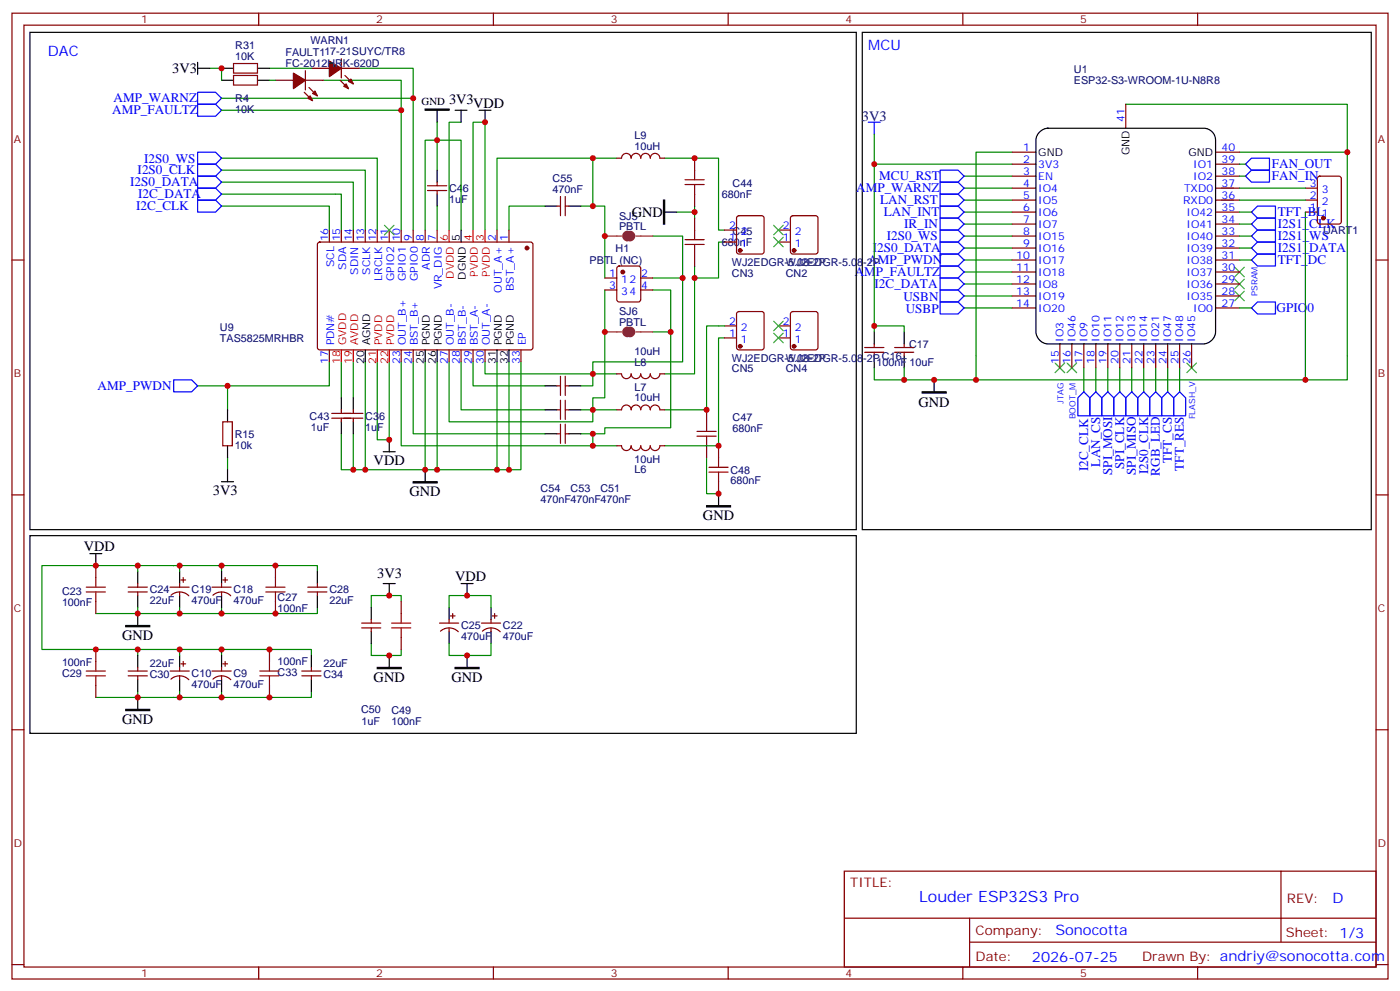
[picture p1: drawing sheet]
<svg xmlns="http://www.w3.org/2000/svg" width="412mm" height="292mm" viewBox="0 0 412 292" stroke-linecap="round" stroke-linejoin="round" font-family="sans-serif">
<defs><g id="words">
<text font-size="4.6" fill="#00f" x="270.8" y="265.5">Louder ESP32S3 Pro</text>
<g font-size="4.2" fill="#00f">
<text x="14.1" y="16.6">DAC</text>
<text x="255.8" y="14.8">MCU</text>
<text x="392.5" y="265.7">D</text>
<text x="310.9" y="275.3">Sonocotta</text>
<text x="304" y="283.1">2026-07-25</text>
</g>
<g font-size="4.2">
<text x="50.7" y="21.5">3V3</text>
<text x="132.3" y="30.7">3V3</text>
<text x="139.3" y="31.8">VDD</text>
<text x="186.1" y="63.9">GND</text>
<text x="270.6" y="119.7">GND</text>
<text x="110.1" y="137">VDD</text>
<text x="62.7" y="145.7">3V3</text>
<text x="120.6" y="146">GND</text>
<text x="207.1" y="153.1">GND</text>
<text x="24.7" y="162.3">VDD</text>
<text x="111.1" y="170">3V3</text>
<text x="134.1" y="171.1">VDD</text>
<text x="36" y="188.4">GND</text>
<text x="110.1" y="200.7">GND</text>
<text x="133" y="200.7">GND</text>
<text x="36" y="213.1">GND</text>
</g>
<text font-size="4.2" fill="#000080" x="253.9" y="35.7">3V3</text>
<g font-size="3.9" fill="#00f">
<text x="33.1" y="33.7">AMP_FAULTZ</text>
<text x="33.5" y="30.2">AMP_WARNZ</text>
<text x="42.5" y="47.8">I2S0_WS</text>
<text x="40.5" y="51.4">I2S0_CLK</text>
<text x="259" y="53.1">MCU_RST</text>
<text x="374.6" y="49.6">FAN_OUT</text>
<text x="374.6" y="53.1">FAN_IN</text>
<text x="38.4" y="54.9">I2S0_DATA</text>
<text x="40.7" y="58.4">I2C_DATA</text>
<text x="252.2" y="56.6">AMP_WARNZ</text>
<text x="40.1" y="61.9">I2C_CLK</text>
<text x="259.3" y="60.1">LAN_RST</text>
<text x="260.3" y="63.7">LAN_INT</text>
<text x="376.4" y="63.7">TFT_BL</text>
<text x="261.2" y="70.7">I2S0_WS</text>
<text x="266.4" y="67.2">IR_IN</text>
<text x="376.4" y="67.2">I2S1_CLK</text>
<text x="376.4" y="70.8">I2S1_WS</text>
<text x="255.8" y="77.7">AMP_PWDN</text>
<text x="257.1" y="74.3">I2S0_DATA</text>
<text x="376.4" y="77.8">TFT_DC</text>
<text x="376.4" y="74.2">I2S1_DATA</text>
<text x="251.8" y="81.4">AMP_FAULTZ</text>
<text x="257.6" y="84.8">I2C_DATA</text>
<text x="266.1" y="88.5">USBN</text>
<text x="266.8" y="92">USBP</text>
<text x="376.1" y="91.9">GPIO0</text>
<text x="28.8" y="114.9">AMP_PWDN</text>
<text x="324.1" y="137.3" transform="rotate(-90 324.1 137.3)">LAN_CS</text>
<text x="345.2" y="136.3" transform="rotate(-90 345.2 136.3)">TFT_CS</text>
<text x="320.5" y="138.8" transform="rotate(-90 320.5 138.8)">I2C_CLK</text>
<text x="327.6" y="139.8" transform="rotate(-90 327.6 139.8)">SPI_MOSI</text>
<text x="331.1" y="138.1" transform="rotate(-90 331.1 138.1)">SPI_CLK</text>
<text x="334.6" y="139.8" transform="rotate(-90 334.6 139.8)">SPI_MISO</text>
<text x="338.2" y="139.6" transform="rotate(-90 338.2 139.6)">I2S0_CLK</text>
<text x="341.6" y="140" transform="rotate(-90 341.6 140)">RGB_LED</text>
<text x="348.7" y="138.6" transform="rotate(-90 348.7 138.6)">TFT_RES</text>
</g>
<g font-size="3.9" fill="#800">
<text x="250.5" y="261.1">TITLE:</text>
<text x="379.1" y="265.7">REV:</text>
<text x="287.4" y="275.3">Company:</text>
<text x="378.7" y="275.9">Sheet: 1/3</text>
<text x="287.4" y="282.9">Date:</text>
<text x="336.4" y="283">Drawn By: andriy@sonocotta.com</text>
</g>
<g font-size="3.2" fill="#800">
<text x="41.6" y="6.9">1</text>
<text x="110.8" y="6.9">2</text>
<text x="179.9" y="6.9">3</text>
<text x="249.1" y="6.9">4</text>
<text x="318.2" y="6.9">5</text>
<text x="4.1" y="42">A</text>
<text x="405.9" y="42">A</text>
<text x="4.1" y="111.1">B</text>
<text x="405.9" y="111.1">B</text>
<text x="4.1" y="180.3">C</text>
<text x="405.9" y="180.3">C</text>
<text x="4.1" y="249.4">D</text>
<text x="405.9" y="249.4">D</text>
<text x="41.6" y="287.7">1</text>
<text x="110.8" y="287.7">2</text>
<text x="179.9" y="287.7">3</text>
<text x="249.1" y="287.7">4</text>
<text x="318.2" y="287.7">5</text>
</g>
<g font-size="3.2" fill="#000080">
<text x="69.3" y="17.6">10K</text>
<text x="69.3" y="14.5">R31</text>
<text x="84.1" y="16.6">FAULT117-21SUYC/TR8</text>
<text x="91.4" y="13.1">WARN1</text>
<text x="84.1" y="19.8">FC-2012HRK-620D</text>
<text x="316.3" y="21.6">U1</text>
<text x="316.3" y="24.8">ESP32-S3-WROOM-1U-N8R8</text>
<text x="69.3" y="33.2">10K</text>
<text x="69.3" y="30">R4</text>
<text x="186.9" y="40.9">L9</text>
<text x="186.9" y="44.1">10uH</text>
<text x="162.8" y="53.6">C55</text>
<text x="132.3" y="59.7">1uF</text>
<text x="132.3" y="56.5">C46</text>
<text x="162.8" y="56.8">470nF</text>
<text x="212.6" y="58.3">680nF</text>
<text x="215.8" y="55.1">C44</text>
<text x="182.4" y="64.6">SJ5</text>
<text x="182.4" y="67.7">PBTL</text>
<text x="215.8" y="69.2">C45</text>
<text x="389.7" y="68.9">UART1</text>
<text x="173.7" y="77.7">PBTL (NC)</text>
<text x="181.3" y="74.2">H1</text>
<text x="212.6" y="72.4">680nF</text>
<text x="215.6" y="78.4">WJ2EDGR-5.08-2P</text>
<text x="215.6" y="81.4">CN3</text>
<text x="231.5" y="78.4">WJ2EDGR-5.08-2P</text>
<text x="231.5" y="81.4">CN2</text>
<text x="182.4" y="96">PBTL</text>
<text x="182.4" y="92.8">SJ6</text>
<text x="64.8" y="100.5">TAS5825MRHBR</text>
<text x="64.8" y="97.4">U9</text>
<text x="186.9" y="104.5">10uH</text>
<text x="186.9" y="107.7">L8</text>
<text x="215.6" y="106.6">WJ2EDGR-5.08-2P</text>
<text x="231.5" y="106.6">WJ2EDGR-5.08-2P C16</text>
<text x="258.2" y="107.7">100nF</text>
<text x="267.8" y="102.4">C17</text>
<text x="267.9" y="107.7">10uF</text>
<text x="215.6" y="109.7">CN5</text>
<text x="231.5" y="109.7">CN4</text>
<text x="186.9" y="118.2">10uH</text>
<text x="186.9" y="115">L7</text>
<text x="91.2" y="123.6">C43</text>
<text x="107.6" y="123.6">C36</text>
<text x="215.8" y="123.9">C47</text>
<text x="69.1" y="128.8">R15</text>
<text x="91.5" y="126.7">1uF</text>
<text x="107.6" y="126.7">1uF</text>
<text x="215.8" y="127.1">680nF</text>
<text x="69.1" y="132.1">10k</text>
<text x="186.9" y="136.2">10uH</text>
<text x="186.9" y="139.4">L6</text>
<text x="215.2" y="142.6">680nF</text>
<text x="215.2" y="139.4">C48</text>
<text x="159.3" y="148">470nF470nF470nF</text>
<text x="159.3" y="144.8">C54</text>
<text x="168.1" y="144.8">C53</text>
<text x="176.9" y="144.8">C51</text>
<text x="18.3" y="178.3">100nF</text>
<text x="18.3" y="175.1">C23</text>
<text x="44.1" y="177.9">22uF</text>
<text x="44.1" y="174.7">C24</text>
<text x="56.4" y="177.9">470uF</text>
<text x="56.4" y="174.7">C19</text>
<text x="68.8" y="177.9">470uF</text>
<text x="68.8" y="174.7">C18</text>
<text x="81.8" y="176.8">C27</text>
<text x="97" y="177.9">22uF</text>
<text x="97" y="174.7">C28</text>
<text x="81.8" y="180">100nF</text>
<text x="135.8" y="185.3">C25</text>
<text x="148.2" y="185.3">C22</text>
<text x="135.8" y="188.5">470uF</text>
<text x="148.2" y="188.5">470uF</text>
<text x="18.3" y="196">100nF</text>
<text x="44.1" y="196.4">22uF</text>
<text x="81.8" y="195.8">100nF</text>
<text x="95.2" y="196.4">22uF</text>
<text x="18.3" y="199.2">C29</text>
<text x="44.1" y="199.6">C30</text>
<text x="56.4" y="202.6">470uF</text>
<text x="56.4" y="199.4">C10</text>
<text x="68.8" y="202.6">470uF</text>
<text x="68.8" y="199.4">C9</text>
<text x="81.8" y="199">C33</text>
<text x="95.2" y="199.6">C34</text>
<text x="106.3" y="210">C50</text>
<text x="106.5" y="213.5">1uF</text>
<text x="115.3" y="213.5">100nF</text>
<text x="115.3" y="210.3">C49</text>
</g>
<g font-size="3.2">
<text x="124.2" y="30.9">GND</text>
<text x="305.9" y="45.9">GND</text>
<text x="332.7" y="45.7" transform="rotate(-90 332.7 45.7)">GND</text>
<text x="350.1" y="45.9">GND</text>
<text x="135.5" y="71.1" transform="rotate(-90 135.5 71.1)">5</text>
<text x="137.2" y="82.3" transform="rotate(-90 137.2 82.3)">DGND</text>
<text x="109" y="101.7" transform="rotate(-90 109 101.7)">AGND</text>
<text x="126.6" y="101.7" transform="rotate(-90 126.6 101.7)">PGND</text>
<text x="130.2" y="101.7" transform="rotate(-90 130.2 101.7)">PGND</text>
<text x="147.8" y="101.7" transform="rotate(-90 147.8 101.7)">PGND</text>
<text x="151.3" y="101.7" transform="rotate(-90 151.3 101.7)">PGND</text>
<text x="107.2" y="107.2" transform="rotate(-90 107.2 107.2)">20</text>
<text x="124.9" y="107.2" transform="rotate(-90 124.9 107.2)">25</text>
<text x="128.4" y="107.2" transform="rotate(-90 128.4 107.2)">26</text>
<text x="146" y="107.2" transform="rotate(-90 146 107.2)">31</text>
<text x="149.6" y="107.2" transform="rotate(-90 149.6 107.2)">32</text>
</g>
<g font-size="3.2" fill="#00f">
<text x="331.3" y="36" transform="rotate(-90 331.3 36)">41</text>
<text x="301.4" y="48">2</text>
<text x="301.4" y="44.5">1</text>
<text x="359.8" y="48">39</text>
<text x="359.8" y="44.5">40</text>
<text x="301.4" y="51.5">3</text>
<text x="305.9" y="52.9">EN</text>
<text x="305.9" y="49.4">3V3</text>
<text x="351.5" y="52.9">IO2</text>
<text x="351.5" y="49.4">IO1</text>
<text x="359.8" y="51.5">38</text>
<text x="301.4" y="58.6">5</text>
<text x="301.4" y="55">4</text>
<text x="305.9" y="60">IO5</text>
<text x="305.9" y="56.4">IO4</text>
<text x="348.5" y="60">RXD0</text>
<text x="348.8" y="56.4">TXD0</text>
<text x="359.8" y="58.6">36</text>
<text x="359.8" y="55">37</text>
<text x="385.9" y="58.6">2</text>
<text x="385.9" y="55">3</text>
<text x="389.4" y="56.8">3</text>
<text x="301.4" y="65.6">7</text>
<text x="301.4" y="62.1">6</text>
<text x="305.9" y="63.5">IO6</text>
<text x="349.5" y="63.5">IO42</text>
<text x="359.8" y="65.6">34</text>
<text x="359.8" y="62.1">35</text>
<text x="385.9" y="62.1">1</text>
<text x="389.4" y="63.9">1</text>
<text x="389.4" y="60.3">2</text>
<text x="96.7" y="71.1" transform="rotate(-90 96.7 71.1)">16</text>
<text x="100.2" y="71.1" transform="rotate(-90 100.2 71.1)">15</text>
<text x="103.7" y="71.1" transform="rotate(-90 103.7 71.1)">14</text>
<text x="107.2" y="71.1" transform="rotate(-90 107.2 71.1)">13</text>
<text x="110.8" y="71.1" transform="rotate(-90 110.8 71.1)">12</text>
<text x="114.3" y="71.1" transform="rotate(-90 114.3 71.1)">11</text>
<text x="117.8" y="71.1" transform="rotate(-90 117.8 71.1)">10</text>
<text x="121.4" y="71.1" transform="rotate(-90 121.4 71.1)">9</text>
<text x="124.9" y="71.1" transform="rotate(-90 124.9 71.1)">8</text>
<text x="128.4" y="71.1" transform="rotate(-90 128.4 71.1)">7</text>
<text x="146" y="71.1" transform="rotate(-90 146 71.1)">2</text>
<text x="149.6" y="71.1" transform="rotate(-90 149.6 71.1)">1</text>
<text x="214.8" y="70.9">1</text>
<text x="214.8" y="67.4">2</text>
<text x="218.3" y="69.1">2</text>
<text x="230.6" y="70.9">1</text>
<text x="230.6" y="67.4">2</text>
<text x="234.1" y="69.1">2</text>
<text x="301.4" y="69.1">8</text>
<text x="305.9" y="70.6">IO15</text>
<text x="305.9" y="67">IO7</text>
<text x="349.5" y="70.6">IO40</text>
<text x="349.5" y="67">IO41</text>
<text x="359.8" y="69.1">33</text>
<text x="218.3" y="72.7">1</text>
<text x="234.1" y="72.7">1</text>
<text x="299.4" y="76.2">10</text>
<text x="301.4" y="72.7">9</text>
<text x="305.9" y="77.6">IO17</text>
<text x="305.9" y="74.1">IO16</text>
<text x="349.5" y="77.6">IO38</text>
<text x="349.5" y="74.1">IO39</text>
<text x="359.8" y="76.2">31</text>
<text x="359.8" y="72.7">32</text>
<text x="98.4" y="78.7" transform="rotate(-90 98.4 78.7)">SCL</text>
<text x="102" y="79.3" transform="rotate(-90 102 79.3)">SDA</text>
<text x="105.5" y="80.9" transform="rotate(-90 105.5 80.9)">SDIN</text>
<text x="109" y="80.9" transform="rotate(-90 109 80.9)">SCLK</text>
<text x="112.5" y="82.7" transform="rotate(-90 112.5 82.7)">LRCLK</text>
<text x="116.1" y="82.8" transform="rotate(-90 116.1 82.8)">GPIO2</text>
<text x="119.6" y="82.8" transform="rotate(-90 119.6 82.8)">GPIO1</text>
<text x="123.1" y="82.8" transform="rotate(-90 123.1 82.8)">GPIO0</text>
<text x="126.6" y="79.4" transform="rotate(-90 126.6 79.4)">ADR</text>
<text x="179.5" y="81.5">1</text>
<text x="183" y="83.3">12</text>
<text x="188.9" y="81.5">2</text>
<text x="299.4" y="83.3">12</text>
<text x="299.4" y="79.7">11</text>
<text x="305.9" y="81.1">IO18</text>
<text x="349.5" y="81.1">IO37</text>
<text x="359.8" y="83.3">29</text>
<text x="359.8" y="79.7">30</text>
<text x="130.2" y="85.2" transform="rotate(-90 130.2 85.2)">VR_DIG</text>
<text x="147.8" y="86.1" transform="rotate(-90 147.8 86.1)">OUT_A+</text>
<text x="151.3" y="85.6" transform="rotate(-90 151.3 85.6)">BST_A+</text>
<text x="179.5" y="85">3</text>
<text x="183" y="86.8">34</text>
<text x="188.9" y="85">4</text>
<text x="299.4" y="86.8">13</text>
<text x="305.9" y="88.2">IO19</text>
<text x="305.9" y="84.7">IO8</text>
<text x="349.5" y="88.2">IO35</text>
<text x="349.5" y="84.7">IO36</text>
<text x="359.8" y="86.8">28</text>
<text x="214.8" y="95.6">2</text>
<text x="230.6" y="95.6">2</text>
<text x="299.4" y="90.3">14</text>
<text x="305.9" y="91.7">IO20</text>
<text x="351.5" y="91.7">IO0</text>
<text x="359.8" y="90.3">27</text>
<text x="98.4" y="101.7" transform="rotate(-90 98.4 101.7)">PDN#</text>
<text x="119.6" y="101.7" transform="rotate(-90 119.6 101.7)">OUT_B+</text>
<text x="123.1" y="101.7" transform="rotate(-90 123.1 101.7)">BST_B+</text>
<text x="133.7" y="101.7" transform="rotate(-90 133.7 101.7)">OUT_B-</text>
<text x="137.2" y="101.7" transform="rotate(-90 137.2 101.7)">BST_B-</text>
<text x="140.8" y="101.7" transform="rotate(-90 140.8 101.7)">BST_A-</text>
<text x="144.3" y="101.7" transform="rotate(-90 144.3 101.7)">OUT_A-</text>
<text x="154.9" y="101.7" transform="rotate(-90 154.9 101.7)">EP</text>
<text x="214.8" y="99.1">1</text>
<text x="218.3" y="100.9">1</text>
<text x="218.3" y="97.4">2</text>
<text x="230.6" y="99.1">1</text>
<text x="234.1" y="100.9">1</text>
<text x="234.1" y="97.4">2</text>
<text x="313.3" y="100.5" transform="rotate(-90 313.3 100.5)">IO3</text>
<text x="316.8" y="100.5" transform="rotate(-90 316.8 100.5)">IO46</text>
<text x="320.3" y="100.5" transform="rotate(-90 320.3 100.5)">IO9</text>
<text x="323.8" y="100.5" transform="rotate(-90 323.8 100.5)">IO10</text>
<text x="327.4" y="100.5" transform="rotate(-90 327.4 100.5)">IO11</text>
<text x="330.9" y="100.5" transform="rotate(-90 330.9 100.5)">IO12</text>
<text x="334.4" y="100.5" transform="rotate(-90 334.4 100.5)">IO13</text>
<text x="338" y="100.5" transform="rotate(-90 338 100.5)">IO14</text>
<text x="341.5" y="100.5" transform="rotate(-90 341.5 100.5)">IO21</text>
<text x="345" y="100.5" transform="rotate(-90 345 100.5)">IO47</text>
<text x="348.5" y="100.5" transform="rotate(-90 348.5 100.5)">IO48</text>
<text x="352.1" y="100.5" transform="rotate(-90 352.1 100.5)">IO45</text>
<text x="96.7" y="107.2" transform="rotate(-90 96.7 107.2)">17</text>
<text x="117.8" y="107.2" transform="rotate(-90 117.8 107.2)">23</text>
<text x="121.4" y="107.2" transform="rotate(-90 121.4 107.2)">24</text>
<text x="131.9" y="107.2" transform="rotate(-90 131.9 107.2)">27</text>
<text x="135.5" y="107.2" transform="rotate(-90 135.5 107.2)">28</text>
<text x="139" y="107.2" transform="rotate(-90 139 107.2)">29</text>
<text x="142.5" y="107.2" transform="rotate(-90 142.5 107.2)">30</text>
<text x="153.1" y="107.2" transform="rotate(-90 153.1 107.2)">33</text>
<text x="311.9" y="107" transform="rotate(-90 311.9 107)">15</text>
<text x="315.4" y="107" transform="rotate(-90 315.4 107)">16</text>
<text x="318.9" y="107" transform="rotate(-90 318.9 107)">17</text>
<text x="322.4" y="107" transform="rotate(-90 322.4 107)">18</text>
<text x="326" y="107" transform="rotate(-90 326 107)">19</text>
<text x="329.5" y="107" transform="rotate(-90 329.5 107)">20</text>
<text x="333" y="107" transform="rotate(-90 333 107)">21</text>
<text x="336.5" y="107" transform="rotate(-90 336.5 107)">22</text>
<text x="340.1" y="107" transform="rotate(-90 340.1 107)">23</text>
<text x="343.6" y="107" transform="rotate(-90 343.6 107)">24</text>
<text x="347.1" y="107" transform="rotate(-90 347.1 107)">25</text>
<text x="350.7" y="107" transform="rotate(-90 350.7 107)">26</text>
</g>
<g font-size="3.2" fill="#f00">
<text x="131.9" y="71.1" transform="rotate(-90 131.9 71.1)">6</text>
<text x="139" y="71.1" transform="rotate(-90 139 71.1)">4</text>
<text x="142.5" y="71.1" transform="rotate(-90 142.5 71.1)">3</text>
<text x="133.7" y="82.1" transform="rotate(-90 133.7 82.1)">DVDD</text>
<text x="140.8" y="81.5" transform="rotate(-90 140.8 81.5)">PVDD</text>
<text x="144.3" y="81.5" transform="rotate(-90 144.3 81.5)">PVDD</text>
<text x="102" y="101.7" transform="rotate(-90 102 101.7)">GVDD</text>
<text x="105.5" y="101.7" transform="rotate(-90 105.5 101.7)">AVDD</text>
<text x="112.5" y="101.7" transform="rotate(-90 112.5 101.7)">PVDD</text>
<text x="116.1" y="101.7" transform="rotate(-90 116.1 101.7)">PVDD</text>
<text x="100.2" y="107.2" transform="rotate(-90 100.2 107.2)">18</text>
<text x="103.7" y="107.2" transform="rotate(-90 103.7 107.2)">19</text>
<text x="110.8" y="107.2" transform="rotate(-90 110.8 107.2)">21</text>
<text x="114.3" y="107.2" transform="rotate(-90 114.3 107.2)">22</text>
</g>
<g font-size="2.5" fill="#00f">
<text x="370.4" y="87.1" transform="rotate(-90 370.4 87.1)">PSRAM</text>
<text x="313.3" y="118.9" transform="rotate(-90 313.3 118.9)">JTAG</text>
<text x="316.8" y="123.5" transform="rotate(-90 316.8 123.5)">BOOT_M</text>
<text x="352.1" y="123.5" transform="rotate(-90 352.1 123.5)">FLASH_V</text>
</g>
</g></defs>
<g fill="none" stroke="#870000" stroke-width=".35">
<path d="M3.5 3.9h405.4v284.3h-405.4zM7.1 7.4h398.2v277.3h-398.2zM68.8 18.7h7v2.8h-7zM76.2 3.9v3.5M100.5 17.3v5.6M145.3 3.9v3.5M214.5 3.9v3.5M283.6 3.9v3.5M352.8 3.9v3.5M68.8 22.2h7v2.8h-7zM81.1 23.6h5.3M89.6 27.2l2.5 2.4"/>
<path d="M90 23.6h5.2M90 20.8v5.7M91 25.8l2.5 2.4M91.7 20.1h5.3M100.2 23.6l2.5 2.5M100.5 20.1h5.3M101.6 22.2l2.5 2.5M331.6 30.7v7M125.9 56.1h5.7M125.9 54.7h5.7M128.8 53.6v1.1M128.8 56.1v1.1"/>
<path d="M165.1 57.9v5.6M166.5 57.9v5.6M181.7 46.6h1.4a1.41 1.41 0 0 1 1.4-1.4 1.41 1.41 0 0 1 1.4 1.4 1.41 1.41 0 0 1 1.4-1.4 1.41 1.41 0 0 1 1.4 1.4 1.41 1.41 0 0 1 1.4-1.4 1.41 1.41 0 0 1 1.5 1.4 1.41 1.41 0 0 1 1.4-1.4 1.41 1.41 0 0 1 1.4 1.4h1.4M204.6 46.6v3.5M204.6 57.2v3.5M298.1 58.9h7.1M298.1 55.4h7.1M298.1 51.9h7.1M298.1 48.3h7.1M298.1 44.8h7.1M358.1 58.9h7M358.1 55.4h7"/>
<path d="M358.1 51.9h7M358.1 48.3h7M358.1 44.8h7M384.5 58.9h3.6M384.5 55.4h3.6M388.3 52.1l.5-.2h5.6l.7 .4v13l-.5 .6-5.8 .1-.7-.5v-12.9zM3.5 76.6h3.6M93.7 71.5l.5-.2h62.4l.4 .7-.1 30.6-.6 .4-62.4-.1-.4-.6v-30.3zM97 67.7v3.6M100.5 67.7v3.6M104.1 67.7v3.6M107.6 67.7v3.6"/>
<path d="M111.1 67.7v3.6M114.7 67.7v3.6M118.2 67.7v3.6M121.7 67.7v3.6M125.2 67.7v3.6M128.8 67.7v3.6M146.4 67.7v3.6M149.9 67.7v3.6M164 60.7h1.1M166.5 60.7h1.1M181.9 78.5l.5-.2h5.6l.7 .4v9.5l-.4 .6-5.9 .1-.7-.5v-9.4zM204.6 64.2v3.5"/>
<path d="M204.6 74.8v3.5M213.4 71.3h3.6M213.4 67.7h3.6M217.2 63.7l.5-.2h6.7l.5 .2 .2 .5v9.9l-.3 .5-.4 .2h-6.7l-.5-.2-.2-.5v-9.9zM229.3 71.3h3.5M229.3 67.7h3.5M233.1 63.7l.4-.2h6.7l.5 .2 .2 .5v9.9l-.2 .5-.5 .2h-6.7l-.5-.2-.2-.5v-9.9zM298.1 76.6h7.1M298.1 62.4h7.1M298.1 73h7.1M298.1 69.5h7.1M298.1 66h7.1"/>
<path d="M358.1 76.6h7M358.1 62.4h7M358.1 73h7M358.1 69.5h7M358.1 66h7M384.5 62.4h3.6M405.3 76.6h3.6M178.2 81.8h3.5M178.2 85.4h3.5M188.7 81.8h3.6M188.7 85.4h3.6M213.4 99.5h3.6"/>
<path d="M213.4 96h3.6M217.2 91.9l.5-.2h6.7l.5 .2 .2 .5v9.9l-.3 .5-.4 .2h-6.7l-.5-.2-.2-.5v-9.9zM229.3 99.5h3.5M229.3 96h3.5M233.1 91.9l.4-.2h6.7l.5 .2 .2 .5v9.9l-.2 .5-.5 .2h-6.7l-.5-.2-.2-.5v-9.9zM298.1 90.7h7.1M298.1 87.1h7.1M298.1 83.6h7.1M298.1 80.1h7.1M358.1 90.7h7M358.1 87.1h7M358.1 83.6h7"/>
<path d="M358.1 80.1h7M97 103v3.5M118.2 103v3.5M121.7 103v3.5M132.3 103v3.5M135.8 103v3.5M139.3 103v3.5M142.9 103v3.5M153.5 103v3.5M164 113.6h1.1M165.1 110.8v5.6M165.1 117.8v5.7"/>
<path d="M166.5 110.8v5.6M166.5 117.8v5.7M166.5 113.6h1.1M181.7 110.1h1.4a1.41 1.41 0 0 0 1.4 1.4 1.41 1.41 0 0 0 1.4-1.4 1.41 1.41 0 0 0 1.4 1.4 1.41 1.41 0 0 0 1.4-1.4 1.41 1.41 0 0 0 1.4 1.4 1.41 1.41 0 0 0 1.5-1.4 1.41 1.41 0 0 0 1.4 1.4 1.41 1.41 0 0 0 1.4-1.4h1.4M254.7 103.7h5.6M254.7 102.3h5.6M257.5 101.2v1.1M257.5 103.7v1.1M263.5 103.7h5.7M263.5 102.3h5.7M266.3 101.2v1.1M266.3 103.7v1.1"/>
<path d="M312.2 101.2v7.1M315.7 101.2v7.1M319.3 101.2v7.1M322.8 101.2v7.1M326.3 101.2v7.1M329.8 101.2v7.1M333.4 101.2v7.1M336.9 101.2v7.1M340.4 101.2v7.1M344 101.2v7.1M347.5 101.2v7.1M351 101.2v7.1"/>
<path d="M65.6 124.2h2.8v7h-2.8zM97.7 123.1h9.2M97.7 121.7h9.2M100.5 120.7v1M100.5 123.1v1.1M104.1 120.7v1M104.1 123.1v1.1M164 120.7h1.1M164 127.7h1.1M165.1 124.9v5.6M166.5 120.7h1.1M166.5 124.9v5.6"/>
<path d="M166.5 127.7h1.1M181.7 131.2h1.4a1.41 1.41 0 0 0 1.4 1.4 1.41 1.41 0 0 0 1.4-1.4 1.41 1.41 0 0 0 1.4 1.4 1.41 1.41 0 0 0 1.4-1.4 1.41 1.41 0 0 0 1.4 1.4 1.41 1.41 0 0 0 1.5-1.4 1.41 1.41 0 0 0 1.4 1.4 1.41 1.41 0 0 0 1.4-1.4h1.4M181.7 120.7l1.4-.1a1.41 1.41 0 0 1 1.4-1.4 1.41 1.41 0 0 1 1.4 1.5 1.41 1.41 0 0 1 1.4-1.5 1.41 1.41 0 0 1 1.4 1.5 1.41 1.41 0 0 1 1.4-1.5 1.41 1.41 0 0 1 1.5 1.5 1.41 1.41 0 0 1 1.4-1.5 1.41 1.41 0 0 1 1.4 1.5h1.4M208.1 120.7v3.5M208.1 131.2v3.6M211.7 131.2v3.6M3.5 145.7h3.6M211.7 141.8v3.5M405.3 145.7h3.6M28.2 166.5v3.5M28.2 177.1v3.5M37.7 174.3h5.7"/>
<path d="M37.7 172.9h5.7M40.6 171.8v1.1M40.6 174.3v1M50.1 172.9h5.6M50.4 175.2a3.8 3.8 0 0 1 5.2 .2M52.9 171.8v1.1M52.9 174.3v1M53.3 170.7h1.4M54 170v1.4M62.4 172.9h5.7M62.7 175.2a3.8 3.8 0 0 1 5.3 .2M65.3 171.8v1.1"/>
<path d="M65.3 174.3v1M65.6 170.7h1.4M66.3 170v1.4M81.1 166.5v3.5M81.1 177.1v3.5M90.7 174.3h5.6M90.7 172.9h5.6M93.5 171.8v1.1M93.5 174.3v1M118.2 177.1v3.5M28.2 191.2v3.5M37.7 197.6h5.7"/>
<path d="M37.7 199h5.7M40.6 196.5v1.1M40.6 199v1M50.1 197.6h5.6M50.4 199.9a3.8 3.8 0 0 1 5.2 .2M52.9 196.5v1.1M52.9 199v1M53.3 195.4h1.4M54 194.7v1.4M62.4 197.6h5.7M62.7 199.9a3.8 3.8 0 0 1 5.3 .2M65.3 196.5v1.1"/>
<path d="M65.3 199v1M65.6 195.4h1.4M66.3 194.7v1.4M79.4 191.2v3.5M88.9 197.6h5.6M88.9 199h5.6M91.7 196.5v1.1M91.7 199v1M106.5 184.9h5.7M106.5 183.4h5.7M109.4 182.4v1M109.4 184.9v1"/>
<path d="M118.2 187.7v3.5M129.5 183.4h5.6M129.8 185.8a3.8 3.8 0 0 1 5.2 .2M132.3 182.4v1M132.3 184.9v1M132.6 181.3h1.5M133.3 180.6v1.4M141.8 183.4h5.7M142.1 185.8a3.8 3.8 0 0 1 5.2 .2M144.6 182.4v1M144.6 184.9v1M145 181.3h1.4"/>
<path d="M145.7 180.6v1.4M3.5 214.8h3.6M28.2 201.8v3.5M79.4 201.8v3.5M405.3 214.8h3.6M248.7 256.5h156.6v28.2h-156.6zM377.3 256.5v20.9M248.7 270.3h156.5M285.6 277.4h119.6M285.6 270.3v14.1M3.5 284h3.6M76.2 284.7v3.5"/>
<path d="M145.3 284.7v3.5M214.5 284.7v3.5M283.6 284.7v3.5M352.8 284.7v3.5M405.3 284h3.6"/>
</g>
<g fill="none" stroke="#000" stroke-width=".35">
<path d="M8.8 9.5h243.4v146.4h-243.4zM58.2 18.3v3.6M254 9.5h149.9v146.4h-149.9zM58.2 20.1h3.5M65.3 20.1h3.5M65.3 23.6h3.5M75.8 20.1h3.6M75.8 23.6h3.6M128.8 32.5v3.5M134.1 32.5h3.5M135.8 32.5v3.5M141.1 32.5h3.5"/>
<path d="M142.9 32.5v3.5M306.3 38.8a3.6 3.6 0 0 1 2.4-1.1h45.8a3.5 3.5 0 0 1 3.6 3.6v56.4a3.8 3.8 0 0 1-3.6 3.5h-45.8a3.8 3.8 0 0 1-3.5-3.5v-56.4a3.5 3.5 0 0 1 1.1-2.5zM128.8 50.1v3.5M128.8 57.2v3.5M135.8 67.7v3.6M160.5 60.7h3.5M167.6 60.7h3.5M195.8 62.4h3.5M257.5 97.7v3.5M266.3 97.7v3.5M100.5 117.1v3.6M104.1 117.1v3.6"/>
<path d="M107.6 103v3.5M125.2 103v3.5M128.8 103v3.5M146.4 103v3.5M149.9 103v3.5M160.5 113.6h3.5M167.6 113.6h3.5M257.5 104.8v3.5M266.3 104.8v3.5M275.2 111.8v3.6M67 120.7v3.5M67 131.2v3.6"/>
<path d="M67 138.3v3.5M100.5 124.2v3.5M104.1 124.2v3.5M112.9 133h3.5M114.7 129.5v3.5M125.2 138.3v3.5M160.5 127.7h3.5M160.5 120.7h3.5M167.6 127.7h3.5M167.6 120.7h3.5M8.8 157.7h243.4v58.2h-243.4zM65.3 141.8h3.5"/>
<path d="M211.7 145.3v3.6M26.5 163h3.5M28.2 163v3.5M40.6 168.3v3.5M40.6 175.3v3.6M52.9 168.3v3.5M52.9 175.3v3.6M65.3 168.3v3.5M65.3 175.3v3.6M93.5 168.3v3.5M93.5 175.3v3.6M109.4 178.9v3.5"/>
<path d="M112.9 171.8h3.5M114.7 171.8v3.5M132.3 178.9v3.5M135.8 171.8h3.5M137.6 171.8v3.5M144.6 178.9v3.5M40.6 180.6v3.5M40.6 193v3.5M52.9 193v3.5M65.3 193v3.5M91.7 193v3.5M109.4 185.9v3.5"/>
<path d="M114.7 193v3.5M132.3 185.9v3.5M137.6 193v3.5M144.6 185.9v3.5M40.6 200v3.6M40.6 205.3v3.5M52.9 200v3.6M65.3 200v3.6M91.7 200v3.6"/>
</g>
<path d="M125.2 32.1h7.1v.4h-7.1zM195.4 58.9h.4v7.1h-.4zM271.6 115.4h7.1v.3h-7.1zM121.7 141.8h7.1v.4h-7.1zM208.1 148.9h7.1v.3h-7.1zM37 184.1h7.1v.4h-7.1zM111.1 196.5h7.1v.3h-7.1zM134.1 196.5h7v.3h-7zM37 208.8h7.1v.4h-7.1z" fill="#000" stroke="#000" stroke-width=".35"/>
<g fill="none" stroke="#008700" stroke-width=".35">
<path d="M61.7 20.1h3.6v3.5M65.3 28.9h56.4v38.8M65.3 32.5h52.9v35.2M79.4 20.1h12.3M79.4 23.6h1.7M95.2 23.6h23v8.9M105.8 20.1h15.9v8.8M128.8 36v14.1M135.8 36h-3.5v31.7M257.5 39.5v58.2M331.6 30.7h65.3v81.1h-109.4M65.3 57.2h35.2v10.5"/>
<path d="M65.3 46.6h45.8v21.1M65.3 50.1h42.3v17.6M65.3 53.6h38.8v14.1M174.6 46.6h7.1M195.8 46.6h15.9v21.1h1.7M257.5 48.3h40.6M284 55.4h14.1M284 58.9h14.1M284 51.9h14.1M298.1 44.8h-10.6v67h-21.2v-3.5M359.8 55.4h3.6M359.8 58.9h3.6"/>
<path d="M365.1 55.4h19.4M365.1 58.9h19.4M365.1 51.9h1.8M365.1 44.8h31.8M365.1 48.3h1.8M65.3 60.7h31.7v7M125.2 67.7v-26.4h10.6v26.4M128.8 60.7v7M139.3 67.7v-31.7h3.6v31.7M160.5 60.7h-10.6v7M171.1 60.7h3.5v-14.1h-28.2v21.1M174.6 60.7h3.6v21.1"/>
<path d="M192.3 69.5h8.8v12.3M199.3 62.4h5.3v1.8M204.6 60.7v1.7M213.4 71.3h-1.7v10.5h-7.1v-3.5M284 73h14.1M284 69.5h14.1M284 76.6h14.1M284 62.4h14.1M284 66h14.1M365.1 73h3.6M365.1 69.5h3.6M365.1 76.6h3.6"/>
<path d="M365.1 62.4h3.6M365.1 66h3.6M384.5 62.4v49.4M178.2 85.4v31.7h-3.6v3.6h7.1M192.3 81.8h8.8v24.7h-26.5v3.6h7.1M192.3 85.4h5.3v40.5h-19.4v1.8h-3.6M192.3 97.7h5.3M204.6 81.8v28.3h-8.8M213.4 96h-5.3v24.7h-12.3M213.4 99.5h-1.7v31.7h-15.9M257.5 96h8.8v1.7M284 87.1h14.1"/>
<path d="M284 90.7h14.1M284 83.6h14.1M284 80.1h14.1M365.1 90.7h3.6M67 113.6v7.1M97 106.5v7.1h-38.8M100.5 106.5v10.6M104.1 106.5v10.6M107.6 106.5v31.8h17.6M111.1 106.5v23h3.6v-23M118.2 106.5v24.7h56.4v-3.5h-3.5M121.7 106.5v21.2h38.8"/>
<path d="M125.2 106.5v31.8h28.3v-31.8M128.8 106.5v31.8M132.3 106.5v17.7h42.3v-3.5h-3.5M135.8 106.5v14.2h24.7M139.3 106.5v7.1h21.2M142.9 106.5v3.6h31.7v3.5h-3.5M146.4 106.5v31.8M149.9 106.5v31.8M257.5 108.3v3.5h8.8M319.3 108.3v7.1M322.8 108.3v7.1M326.3 108.3v7.1"/>
<path d="M329.8 108.3v7.1M333.4 108.3v7.1M336.9 108.3v7.1M340.4 108.3v7.1M344 108.3v7.1M347.5 108.3v7.1M67 134.8v3.5M100.5 127.7v10.6h3.6M104.1 127.7v10.6h3.5M174.6 131.2h7.1M208.1 134.8v10.5h3.6M40.6 166.5v1.8"/>
<path d="M40.6 178.9v1.7M52.9 166.5v1.8M52.9 178.9v1.7M65.3 166.5h28.2v1.8M65.3 168.3v-1.8h-53v24.7h28.3v1.8M65.3 178.9v1.7h-37.1M93.5 178.9v1.7h-28.2M118.2 177.1v-1.8h-8.8v3.6M132.3 178.9v-3.6h12.3v3.6M40.6 191.2h24.7v1.8M52.9 191.2v1.8M65.3 191.2h26.4v1.8"/>
<path d="M109.4 189.4v3.6h8.8v-1.8M132.3 189.4v3.6h12.3v-3.6M40.6 203.6v1.7h-12.4M52.9 203.6v1.7M65.3 203.6v1.7h-24.7M91.7 203.6v1.7h-26.4"/>
</g>
<g fill="none" stroke="#a10000" stroke-width=".35">
<path d="M201.8 54.3h5.6M201.8 52.9h5.6M204.6 50.1v2.8M204.6 54.3v2.9M201.8 72h5.6M201.8 70.6h5.6M204.6 67.7v2.9M204.6 72v2.8M205.3 128.4h5.7M205.3 127h5.7M208.1 124.2v2.8M208.1 128.4v2.8"/>
<path d="M208.8 139h5.7M208.8 137.6h5.7M211.7 134.8v2.8M211.7 139v2.8M25.4 174.3h5.6M25.4 172.9h5.6M28.2 170v2.9M28.2 174.3v2.8M78.3 174.3h5.7M78.3 172.9h5.7M81.1 170v2.9M81.1 174.3v2.8"/>
<path d="M25.4 197.6h5.6M25.4 199h5.6M28.2 194.7v2.9M28.2 199v2.8M76.6 197.6h5.6M76.6 199h5.6M79.4 194.7v2.9M79.4 199v2.8M115.4 184.9h5.6M115.4 183.4h5.6M118.2 180.6v2.8M118.2 184.9v2.8"/>
</g>
<g fill="none" stroke="#00f" stroke-width=".35">
<path d="M58.2 30.7h5.3l1.8 1.8-1.8 1.7h-5.3zM58.2 27.2h5.3l1.8 1.7-1.8 1.8h-5.3zM255.8 36h3.5M257.5 36v3.5M58.2 58.9h5.3l1.8 1.8-1.8 1.7h-5.3zM58.2 55.4h5.3l1.8 1.8-1.8 1.7h-5.3zM58.2 51.9h5.3l1.8 1.7-1.8 1.8h-5.3zM58.2 48.3h5.3l1.8 1.8-1.8 1.8h-5.3zM58.2 44.8h5.3l1.8 1.8-1.8 1.7h-5.3zM276.9 57.2h5.3l1.8 1.7-1.8 1.8h-5.3zM276.9 50.1h5.3l1.8 1.8-1.8 1.7h-5.3zM276.9 53.6h5.3l1.8 1.8-1.8 1.8h-5.3z"/>
<path d="M366.9 48.3l1.8-1.7h5.2v3.5h-5.2zM366.9 51.9l1.8-1.8h5.2v3.5h-5.2zM276.9 71.3h5.3l1.8 1.7-1.8 1.8h-5.3zM276.9 67.7h5.3l1.8 1.8-1.8 1.8h-5.3zM276.9 74.8h5.3l1.8 1.8-1.8 1.7h-5.3zM276.9 60.7h5.3l1.8 1.7-1.8 1.8h-5.3zM276.9 78.3h5.3l1.8 1.8-1.8 1.7h-5.3zM276.9 64.2h5.3l1.8 1.8-1.8 1.7h-5.3zM368.7 76.6l1.7-1.8h5.3v3.5h-5.3zM368.7 69.5l1.7-1.8h5.3v3.6h-5.3zM368.7 62.4l1.7-1.7h5.3v3.5h-5.3zM370.4 64.2h5.3v3.5h-5.3l-1.7-1.7z"/>
<path d="M370.4 71.3h5.3v3.5h-5.3l-1.7-1.8zM276.9 85.4h5.3l1.8 1.7-1.8 1.8h-5.3zM276.9 88.9h5.3l1.8 1.8-1.8 1.7h-5.3zM276.9 81.8h5.3l1.8 1.8-1.8 1.8h-5.3zM370.4 88.9h5.3v3.5h-5.3l-1.7-1.7zM51.2 111.8h5.2l1.8 1.8-1.8 1.8h-5.2zM319.3 115.4l1.7 1.7v5.3h-3.5v-5.3zM322.8 115.4l1.8 1.7v5.3h-3.6v-5.3zM326.3 115.4l1.8 1.7v5.3h-3.5v-5.3zM329.8 115.4l1.8 1.7v5.3h-3.5v-5.3zM333.4 115.4l1.7 1.7v5.3h-3.5v-5.3zM336.9 115.4l1.8 1.7v5.3h-3.6v-5.3z"/>
<path d="M340.4 115.4l1.8 1.7v5.3h-3.5v-5.3zM344 115.4l1.7 1.7v5.3h-3.5v-5.3zM347.5 115.4l1.7 1.7v5.3h-3.5v-5.3z"/>
</g>
<g fill="none" stroke="#3c3" stroke-width=".35">
<path d="M113.2 66.3l2.9 2.8M116.1 66.3l-2.9 2.8M227.9 66.3l2.8 2.8M227.9 69.8l2.8 2.9M230.7 66.3l-2.8 2.8M230.7 69.8l-2.8 2.9M363.7 78.7l2.8 2.8M366.5 78.7l-2.8 2.8M227.9 94.5l2.8 2.9M227.9 98.1l2.8 2.8M230.7 94.5l-2.8 2.9M230.7 98.1l-2.8 2.8"/>
<path d="M363.7 82.2l2.8 2.8M363.7 85.7l2.8 2.8M366.5 82.2l-2.8 2.8M366.5 85.7l-2.8 2.8M310.8 106.9l2.8 2.8M313.6 106.9l-2.8 2.8M314.3 106.9l2.8 2.8M317.1 106.9l-2.8 2.8M349.6 106.9l2.8 2.8M352.4 106.9l-2.8 2.8"/>
</g>
<g fill="#870000" stroke="#870000" stroke-width=".35">
<path d="M102.7 24l.7-.7 .7 1.4z"/>
<path d="M102 24.7l.7 1.4-1.5-.7z"/>
<path d="M97 18l3.5 2.1-3.5 2.5z"/>
<path d="M92.1 27.5l.7-.7 .7 1.4z"/>
<path d="M91.4 28.2l.7 1.4-1.4-.7z"/>
<path d="M86.4 21.5l3.6 2.1-3.6 2.5z"/>
<circle cx="389.8" cy="64.2" r=".53"/>
<circle cx="183.4" cy="80.1" r=".53"/>
<circle cx="155.2" cy="73" r=".53"/>
<circle cx="233.9" cy="73.7" r=".53"/>
<circle cx="218" cy="73.7" r=".53"/>
<circle cx="233.9" cy="102" r=".53"/>
<circle cx="218" cy="102" r=".53"/>
</g>
<path d="M184.9 68.8a.71 .71 0 0 0-.8 .7 .71 .71 0 0 0 .8 .7M185.6 68.8a.71 .71 0 0 1 .7 .7 .71 .71 0 0 1-.7 .7M184.9 97a.71 .71 0 0 0-.7 .7 .71 .71 0 0 0 .7 .7M185.6 97a.71 .71 0 0 1 .7 .7 .71 .71 0 0 1-.7 .7" fill="none" stroke="#8c2424" stroke-width="1.8"/>
<path d="M178.2 69.5h4.9M187.3 69.5h5M178.2 97.7h4.9M187.3 97.7h5" fill="none" stroke="#8c2424" stroke-width=".35"/>
<path d="M132.3 67.7v3.6M139.3 67.7v3.6M142.9 67.7v3.6M100.5 103v3.5M104.1 103v3.5M111.1 103v3.5M114.7 103v3.5" fill="none" stroke="#f00" stroke-width=".35"/>
<g fill="#c00">
<circle cx="81.1" cy="166.5" r=".88"/>
<circle cx="65.3" cy="166.5" r=".88"/>
<circle cx="81.1" cy="180.6" r=".88"/>
<circle cx="65.3" cy="180.6" r=".88"/>
<circle cx="79.4" cy="205.3" r=".88"/>
<circle cx="65.3" cy="205.3" r=".88"/>
<circle cx="79.4" cy="191.2" r=".88"/>
<circle cx="65.3" cy="191.2" r=".88"/>
<circle cx="40.6" cy="205.3" r=".88"/>
<circle cx="40.6" cy="191.2" r=".88"/>
<circle cx="28.2" cy="191.2" r=".88"/>
<circle cx="28.2" cy="166.5" r=".88"/>
<circle cx="40.6" cy="166.5" r=".88"/>
<circle cx="40.6" cy="180.6" r=".88"/>
<circle cx="396.9" cy="44.8" r=".88"/>
<circle cx="287.5" cy="111.8" r=".88"/>
<circle cx="257.5" cy="48.3" r=".88"/>
<circle cx="257.5" cy="96" r=".88"/>
<circle cx="384.5" cy="111.8" r=".88"/>
<circle cx="197.6" cy="97.7" r=".88"/>
<circle cx="178.2" cy="97.7" r=".88"/>
<circle cx="201.1" cy="81.8" r=".88"/>
<circle cx="178.2" cy="69.5" r=".88"/>
<circle cx="174.6" cy="127.7" r=".88"/>
<circle cx="174.6" cy="60.7" r=".88"/>
<circle cx="204.6" cy="62.4" r=".88"/>
<circle cx="211.7" cy="145.3" r=".88"/>
<circle cx="208.1" cy="120.6" r=".88"/>
<circle cx="211.7" cy="131.2" r=".88"/>
<circle cx="114.7" cy="193" r=".88"/>
<circle cx="114.7" cy="175.3" r=".88"/>
<circle cx="128.8" cy="41.3" r=".88"/>
<circle cx="114.7" cy="129.5" r=".88"/>
<circle cx="142.9" cy="36" r=".88"/>
<circle cx="67" cy="113.6" r=".88"/>
<circle cx="104.1" cy="138.3" r=".88"/>
<circle cx="107.6" cy="138.3" r=".88"/>
<circle cx="174.6" cy="131.2" r=".88"/>
<circle cx="174.6" cy="120.6" r=".88"/>
<circle cx="174.6" cy="110.1" r=".88"/>
<circle cx="174.6" cy="46.6" r=".88"/>
<circle cx="128.8" cy="138.3" r=".88"/>
<circle cx="125.2" cy="138.3" r=".88"/>
<circle cx="149.9" cy="138.3" r=".88"/>
<circle cx="146.4" cy="138.3" r=".88"/>
<circle cx="118.2" cy="32.5" r=".88"/>
<circle cx="121.7" cy="28.9" r=".88"/>
<circle cx="65.3" cy="20.1" r=".88"/>
<circle cx="204.6" cy="46.6" r=".88"/>
<circle cx="204.6" cy="81.8" r=".88"/>
<circle cx="266.3" cy="111.8" r=".88"/>
<circle cx="275.2" cy="111.8" r=".88"/>
<circle cx="52.9" cy="166.5" r=".88"/>
<circle cx="52.9" cy="180.6" r=".88"/>
<circle cx="52.9" cy="191.2" r=".88"/>
<circle cx="52.9" cy="205.3" r=".88"/>
<circle cx="137.6" cy="193" r=".88"/>
<circle cx="137.6" cy="175.3" r=".88"/>
</g>
<use href="#words"/>
</svg>
